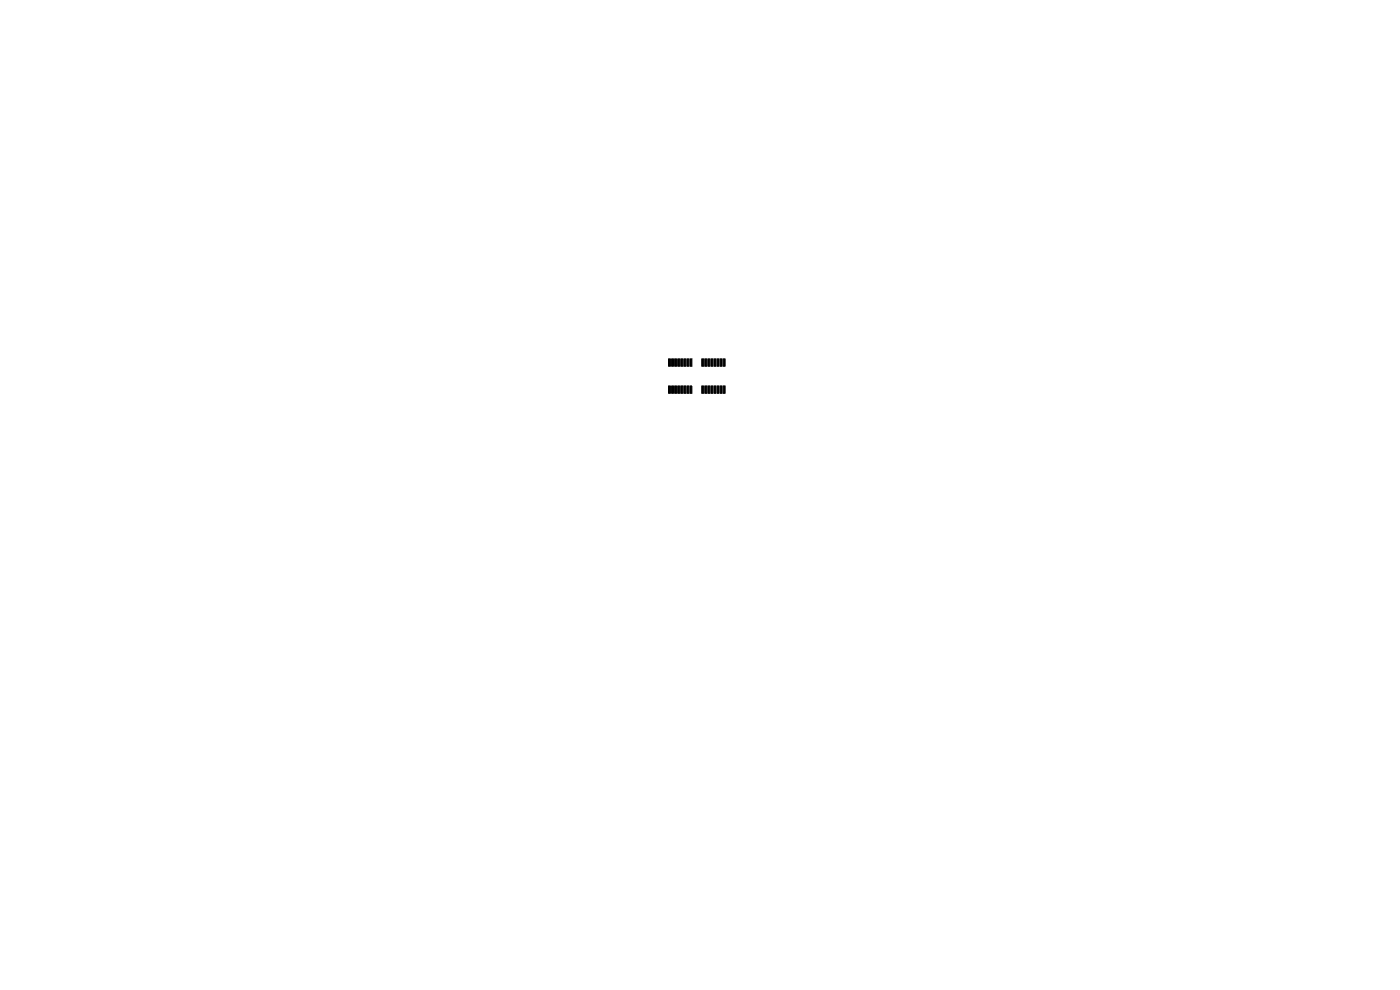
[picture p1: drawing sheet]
<svg xmlns="http://www.w3.org/2000/svg" width="297mm" height="210mm" viewBox="0 0 297 210" stroke-linecap="round" stroke-linejoin="round" font-family="sans-serif">
<g fill="#000" stroke="#000" stroke-width=".21">
<path d="M141.8 76.1h.4v1.6h-.4zM142.5 76.1h.4v1.6h-.4zM143.1 76.1h.4v1.6h-.4zM143.8 76.1h.4v1.6h-.4zM144.4 76.1h.4v1.6h-.4zM145.1 76.1h.4v1.6h-.4zM145.7 76.1h.4v1.6h-.4zM146.4 76.1h.4v1.6h-.4zM148.9 76.1h.4v1.6h-.4zM149.5 76.1h.4v1.6h-.4zM150.2 76.1h.4v1.6h-.4zM150.8 76.1h.4v1.6h-.4z"/>
<path d="M151.5 76.1h.4v1.6h-.4zM152.1 76.1h.4v1.6h-.4zM152.8 76.1h.4v1.6h-.4zM153.4 76.1h.4v1.6h-.4zM141.8 81.9h.4v1.5h-.4zM142.5 81.9h.4v1.5h-.4zM143.1 81.9h.4v1.5h-.4zM143.8 81.9h.4v1.5h-.4zM144.4 81.9h.4v1.5h-.4zM145.1 81.9h.4v1.5h-.4zM145.7 81.9h.4v1.5h-.4zM146.4 81.9h.4v1.5h-.4z"/>
<path d="M148.9 81.9h.4v1.5h-.4zM149.5 81.9h.4v1.5h-.4zM150.2 81.9h.4v1.5h-.4zM150.8 81.9h.4v1.5h-.4zM151.5 81.9h.4v1.5h-.4zM152.1 81.9h.4v1.5h-.4zM152.8 81.9h.4v1.5h-.4zM153.4 81.9h.4v1.5h-.4z"/>
</g>
</svg>
